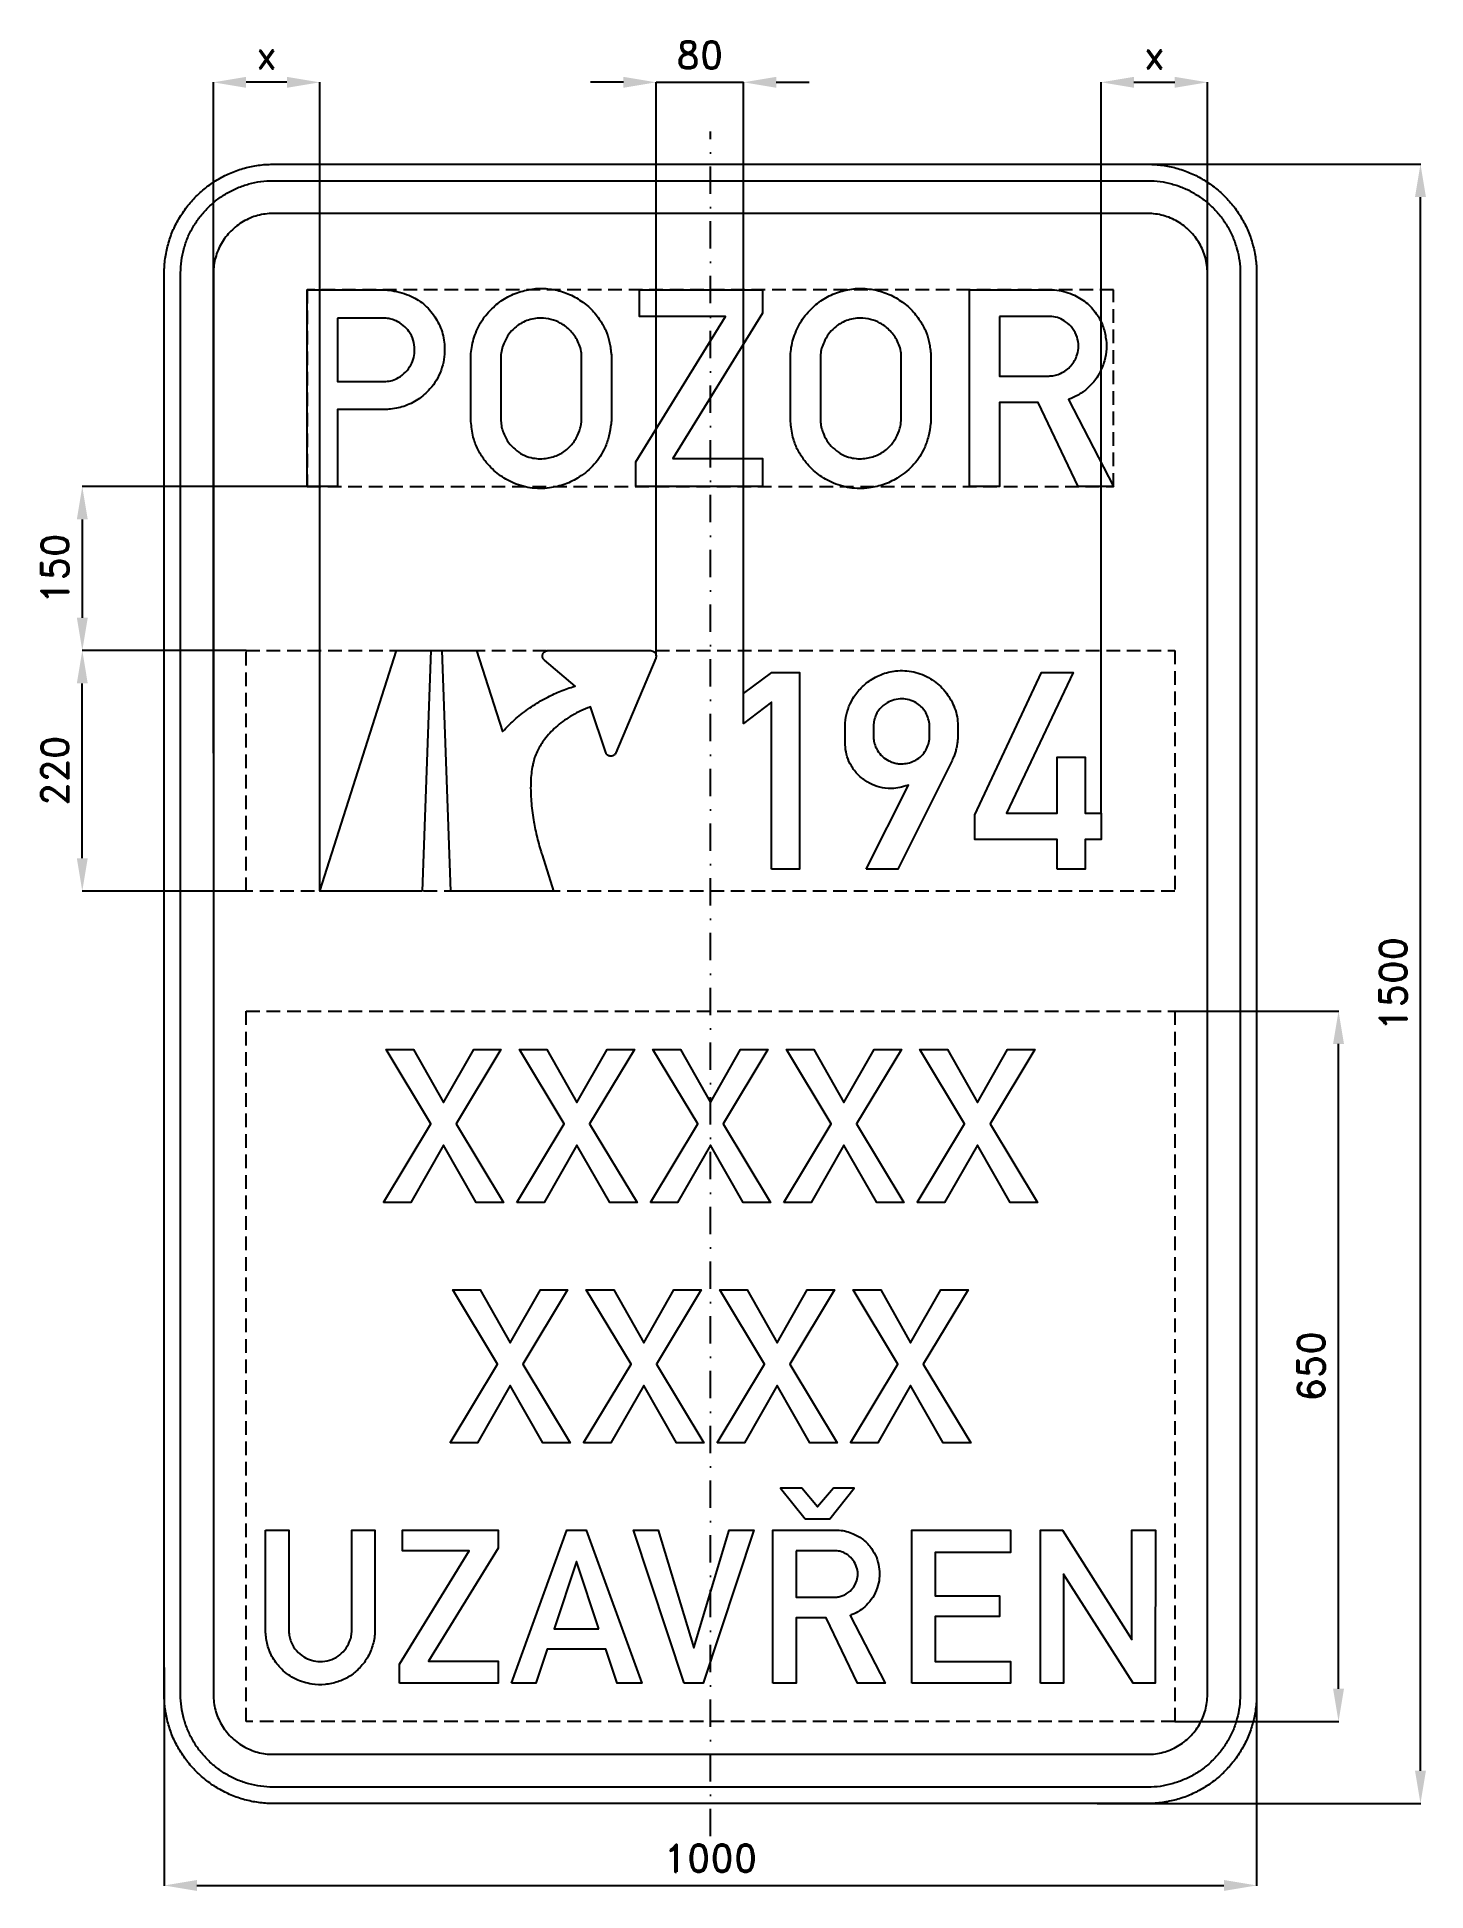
# Model space of a CAD drawing. Header units: millimetres. Extents: x -616 to 655, y -830 to 866.
import ezdxf

# ---------------------------------------------------------------- set-up
doc = ezdxf.new("R2010")
doc.units = ezdxf.units.MM
doc.header["$LTSCALE"] = 5
doc.linetypes.add('ČERCHOVANÁX2', pattern=[2, 1, -0.5, 0, -0.5])
doc.linetypes.add('ČÁRKOVANÁX2', pattern=[1.5, 1, -0.5])
doc.layers.add('Kóty', color=2, linetype='Continuous')
doc.layers.add('Značka', color=7, linetype='Continuous')
doc.styles.get("Standard").update_dxf_attribs({"font": 'romand.shx', "height": 25})
doc.dimstyles.get("Standard").update_dxf_attribs({"dimtxt": 25, "dimasz": 30, "dimexe": 0.18, "dimexo": 0.0625, "dimgap": 12.5, "dimtad": 1, "dimdec": 0, "dimzin": 0, "dimdsep": 46, "dimtxsty": 'Standard', "dimcen": 0.09, "dimadec": 0, "dimazin": 0, "dimtfac": 1, "dimtdec": 0, "dimtofl": 0, "dimtmove": 0, "dimatfit": 3, "dimfxl": 1, "dimtolj": 1, "dimtzin": 0, "dimarcsym": 0})

msp = doc.modelspace()

# ---------------------------------------------------------------- blocks, each defined once
blk = doc.blocks.new('*D0')
at = {"layer": 'Defpoints', "color": 0, "transparency": 16777216}
for p in [(425.0625, -25), (575, -25), (425, -675)]:
    blk.add_point(p, dxfattribs=at)
at = {"layer": 'Kóty', "color": 0, "lineweight": -2, "transparency": 16777216}
for p, q in [((425.125, -25), (575.18, -25)), ((575, -645), (575, -55)), ((425.0625, -675), (575.18, -675))]:
    blk.add_line(p, q, dxfattribs=at)
at = {"layer": 'Kóty', "color": 0, "transparency": 16777216}
for points in [[(570, -55), (580, -55), (575, -25)], [(570, -645), (580, -645), (575, -675)]]:
    blk.add_solid(points, dxfattribs=at)
at = {"layer": 'Kóty', "color": 0, "transparency": 16777216, "insert": (550, -350), "char_height": 25, "attachment_point": 5, "rotation": 90}
blk.add_mtext('\\A1;650', dxfattribs=at)
blk = doc.blocks.new('*D1')
at = {"layer": 'Defpoints', "color": 0, "transparency": 16777216}
for p in [(351.7, 750), (650, 750), (353.9, -750)]:
    blk.add_point(p, dxfattribs=at)
at = {"layer": 'Kóty', "color": 0, "lineweight": -2, "transparency": 16777216}
for p, q in [((351.8, 750), (650.2, 750)), ((650, -720), (650, 720)), ((354, -750), (650.2, -750))]:
    blk.add_line(p, q, dxfattribs=at)
at = {"layer": 'Kóty', "color": 0, "transparency": 16777216}
for points in [[(645, 720), (655, 720), (650, 750)], [(645, -720), (655, -720), (650, -750)]]:
    blk.add_solid(points, dxfattribs=at)
at = {"layer": 'Kóty', "color": 0, "transparency": 16777216, "insert": (625, 0), "char_height": 25, "attachment_point": 5, "rotation": 90}
blk.add_mtext('\\A1;1500', dxfattribs=at)
blk = doc.blocks.new('*D2')
at = {"layer": 'Defpoints', "color": 0, "transparency": 16777216}
for p in [(-575, 305), (-425, 305), (-425, 85)]:
    blk.add_point(p, dxfattribs=at)
at = {"layer": 'Kóty', "color": 0, "lineweight": -2, "transparency": 16777216}
for p, q in [((-425.0625, 305), (-575.18, 305)), ((-575, 115), (-575, 275)), ((-425.0625, 85), (-575.18, 85))]:
    blk.add_line(p, q, dxfattribs=at)
at = {"layer": 'Kóty', "color": 0, "transparency": 16777216}
for points in [[(-580, 275), (-570, 275), (-575, 305)], [(-580, 115), (-570, 115), (-575, 85)]]:
    blk.add_solid(points, dxfattribs=at)
at = {"layer": 'Kóty', "color": 0, "transparency": 16777216, "insert": (-600, 195), "char_height": 25, "attachment_point": 5, "rotation": 90}
blk.add_mtext('\\A1;220', dxfattribs=at)
blk = doc.blocks.new('*D3')
at = {"layer": 'Defpoints', "color": 0, "transparency": 16777216}
for p in [(-49.7, 825), (-49.7, 300), (30.3, 265.8)]:
    blk.add_point(p, dxfattribs=at)
at = {"layer": 'Kóty', "color": 0, "lineweight": -2, "transparency": 16777216}
for p, q in [((-79.7, 825), (-109.7, 825)), ((-49.7, 300.1), (-49.7, 825.2)), ((30.3, 265.8), (30.3, 825.2)), ((60.3, 825), (90.3, 825))]:
    blk.add_line(p, q, dxfattribs=at)
at = {"layer": 'Kóty', "color": 0, "transparency": 16777216}
for points in [[(-79.7, 830), (-79.7, 820), (-49.7, 825)], [(60.3, 830), (60.3, 820), (30.3, 825)]]:
    blk.add_solid(points, dxfattribs=at)
at = {"layer": 'Kóty', "color": 0, "transparency": 16777216, "insert": (-9.7, 850), "char_height": 25, "attachment_point": 5}
blk.add_mtext('\\A1;80', dxfattribs=at)
blk = doc.blocks.new('*D4')
at = {"layer": 'Defpoints', "color": 0, "transparency": 16777216}
for p in [(-455, 825), (-455, 210.9), (-357.7, 85)]:
    blk.add_point(p, dxfattribs=at)
at = {"layer": 'Kóty', "color": 0, "lineweight": -2, "transparency": 16777216}
for p, q in [((-455, 211), (-455, 825.2)), ((-387.7, 825), (-425, 825)), ((-357.7, 85.1), (-357.7, 825.2))]:
    blk.add_line(p, q, dxfattribs=at)
at = {"layer": 'Kóty', "color": 0, "transparency": 16777216}
for points in [[(-425, 830), (-425, 820), (-455, 825)], [(-387.7, 830), (-387.7, 820), (-357.7, 825)]]:
    blk.add_solid(points, dxfattribs=at)
at = {"layer": 'Kóty', "color": 0, "transparency": 16777216, "insert": (-406.4, 850), "char_height": 25, "attachment_point": 5}
blk.add_mtext('\\A1;x', dxfattribs=at)
blk = doc.blocks.new('*D5')
at = {"layer": 'Defpoints', "color": 0, "transparency": 16777216}
for p in [(455, 825), (357.725, 156.337), (455, 156.337)]:
    blk.add_point(p, dxfattribs=at)
at = {"layer": 'Kóty', "color": 0, "lineweight": -2, "transparency": 16777216}
for p, q in [((357.725, 156.3995), (357.725, 825.18)), ((387.725, 825), (425, 825)), ((455, 156.3995), (455, 825.18))]:
    blk.add_line(p, q, dxfattribs=at)
at = {"layer": 'Kóty', "color": 0, "transparency": 16777216}
for points in [[(387.725, 830), (387.725, 820), (357.725, 825)], [(425, 830), (425, 820), (455, 825)]]:
    blk.add_solid(points, dxfattribs=at)
at = {"layer": 'Kóty', "color": 0, "transparency": 16777216, "insert": (406.3625, 850), "char_height": 25, "attachment_point": 5}
blk.add_mtext('\\A1;x', dxfattribs=at)
blk = doc.blocks.new('*D6')
at = {"layer": 'Defpoints', "color": 0, "transparency": 16777216}
for p in [(-369.047, 455.02), (-575, 305), (-425, 305)]:
    blk.add_point(p, dxfattribs=at)
at = {"layer": 'Kóty', "color": 0, "lineweight": -2, "transparency": 16777216}
for p, q in [((-369.1095, 455.02), (-575.18, 455.02)), ((-575, 425.02), (-575, 335)), ((-425.0625, 305), (-575.18, 305))]:
    blk.add_line(p, q, dxfattribs=at)
at = {"layer": 'Kóty', "color": 0, "transparency": 16777216}
for points in [[(-580, 425.02), (-570, 425.02), (-575, 455.02)], [(-580, 335), (-570, 335), (-575, 305)]]:
    blk.add_solid(points, dxfattribs=at)
at = {"layer": 'Kóty', "color": 0, "transparency": 16777216, "insert": (-600, 380.01), "char_height": 25, "attachment_point": 5, "rotation": 90}
blk.add_mtext('\\A1;150', dxfattribs=at)
blk = doc.blocks.new('*D7')
at = {"layer": 'Defpoints', "color": 0, "transparency": 16777216}
for p in [(-500, -625.4), (500, -625.4), (500, -825)]:
    blk.add_point(p, dxfattribs=at)
at = {"layer": 'Kóty', "color": 0, "lineweight": -2, "transparency": 16777216}
for p, q in [((-500, -625.4), (-500, -825.2)), ((500, -625.4), (500, -825.2)), ((-470, -825), (470, -825))]:
    blk.add_line(p, q, dxfattribs=at)
at = {"layer": 'Kóty', "color": 0, "transparency": 16777216}
for points in [[(-470, -820), (-470, -830), (-500, -825)], [(470, -820), (470, -830), (500, -825)]]:
    blk.add_solid(points, dxfattribs=at)
at = {"layer": 'Kóty', "color": 0, "transparency": 16777216, "insert": (0, -800), "char_height": 25, "attachment_point": 5}
blk.add_mtext('\\A1;1000', dxfattribs=at)

# ---------------------------------------------------------------- dimensions: what is measured, and where the dimension line sits
at = {"layer": 'Kóty'}
for base, p1, p2, picture, middle in [((-455, 825), (-357.7, 85), (-455, 210.9), '*D4', (-406.4, 850)), ((455, 825), (357.7, 156.3), (455, 156.3), '*D5', (406.4, 850))]:
    dim = msp.add_linear_dim(base=base, p1=p1, p2=p2, text='x', dimstyle='Standard', dxfattribs=at)
    dim.commit()
    dim.dimension.update_dxf_attribs({"geometry": picture, "text_midpoint": middle})
for base, p1, p2, picture, middle in [((-49.7, 825), (30.3, 265.8), (-49.7, 300), '*D3', (-9.7, 850)), ((500, -825), (-500, -625.4), (500, -625.4), '*D7', (0, -800))]:
    dim = msp.add_linear_dim(base=base, p1=p1, p2=p2, dimstyle='Standard', dxfattribs=at)
    dim.commit()
    dim.dimension.update_dxf_attribs({"geometry": picture, "text_midpoint": middle})
for base, p1, p2, picture, middle in [((650, 750), (353.9, -750), (351.7, 750), '*D1', (625, 0)), ((-575, 305), (-369, 455), (-425, 305), '*D6', (-600, 380)), ((-575, 305), (-425, 85), (-425, 305), '*D2', (-600, 195)), ((575, -25), (425, -675), (425.1, -25), '*D0', (550, -350))]:
    dim = msp.add_linear_dim(base=base, p1=p1, p2=p2, angle=90, dimstyle='Standard', dxfattribs=at)
    dim.commit()
    dim.dimension.update_dxf_attribs({"geometry": picture, "text_midpoint": middle})

# ---------------------------------------------------------------- linework, layer by layer
at = {"layer": 'Kóty'}
msp.add_lwpolyline([(-49.7, 825), (30.3, 825)], dxfattribs=at)
at = {"layer": 'Značka', "color": 6, "linetype": 'ČERCHOVANÁX2', "ltscale": 5}
msp.add_lwpolyline([(0, -780), (0, 780)], dxfattribs=at)
at = {"layer": 'Značka', "color": 3}
for points in [[(-400, -750), (-400.4, -750), (-400.8, -750, -0.03218), (-413.7, -749.1, -0.035443), (-426.4, -746.5, -0.036267), (-438.7, -742.3, -0.03442), (-450.2, -736.5, -0.033722), (-461, -729.3, -0.034085), (-470.7, -720.7, -0.034209), (-479.3, -711, -0.034229), (-486.5, -700.2, -0.034044), (-492.3, -688.7, -0.033412), (-496.5, -676.4, -0.034127), (-499.1, -663.7, -0.036745), (-500, -650.8), (-500, -650.4), (-500, -650), (-500, 650), (-500, 650.4), (-500, 650.8, -0.03218), (-499.1, 663.7, -0.035441), (-496.5, 676.4, -0.03627), (-492.3, 688.7, -0.034417), (-486.5, 700.2, -0.033719), (-479.3, 711, -0.034078), (-470.7, 720.7, -0.034208), (-461, 729.3, -0.034227), (-450.2, 736.5, -0.034051), (-438.7, 742.3, -0.033416), (-426.4, 746.5, -0.034129), (-413.7, 749.1, -0.036746), (-400.8, 750), (-400.4, 750), (-400, 750), (400, 750), (400.4, 750), (400.8, 750, -0.032179), (413.7, 749.1, -0.035451), (426.4, 746.5, -0.036282), (438.7, 742.3, -0.034425), (450.2, 736.5, -0.033731), (461, 729.3, -0.034081), (470.7, 720.7, -0.034214), (479.3, 711, -0.034229), (486.5, 700.2, -0.034034), (492.3, 688.7, -0.033411), (496.5, 676.4, -0.034122), (499.1, 663.7, -0.036741), (500, 650.8), (500, 650.4), (500, 650), (500, -650), (500, -650.4), (500, -650.8, -0.032179), (499.1, -663.7, -0.035442), (496.5, -676.4, -0.036264), (492.3, -688.7, -0.034415), (486.5, -700.2, -0.033719), (479.3, -711, -0.034086), (470.7, -720.7, -0.034205), (461, -729.3, -0.03423), (450.2, -736.5, -0.034046), (438.7, -742.3, -0.033413), (426.4, -746.5, -0.034127), (413.7, -749.1, -0.036745), (400.8, -750), (400.4, -750), (400, -750), (-400, -750)], [(-400, -735), (-400.3, -735), (-400.7, -735, -0.03218), (-411.6, -734.2, -0.035443), (-422.4, -732, -0.036267), (-432.9, -728.5, -0.03442), (-442.7, -723.5, -0.033721), (-451.9, -717.4, -0.034085), (-460.1, -710.1, -0.034209), (-467.4, -701.9, -0.034229), (-473.5, -692.7, -0.034045), (-478.4, -682.9, -0.033412), (-482, -672.4, -0.034127), (-484.3, -661.6, -0.036745), (-485, -650.7), (-485, -650.3), (-485, -650), (-485, 650), (-485, 650.3), (-485, 650.7, -0.032181), (-484.2, 661.6, -0.035444), (-482, 672.4, -0.036267), (-478.5, 682.9, -0.034419), (-473.5, 692.7, -0.033711), (-467.4, 701.8, -0.034078), (-460.1, 710.1, -0.034195), (-451.9, 717.4, -0.034219), (-442.7, 723.5, -0.034051), (-432.9, 728.4, -0.033409), (-422.4, 732, -0.034121), (-411.6, 734.3, -0.036745), (-400.7, 735), (-400.3, 735), (-400, 735), (400, 735), (400.3, 735), (400.7, 735, -0.032174), (411.6, 734.2, -0.03544), (422.4, 732, -0.036261), (432.9, 728.5, -0.03443), (442.7, 723.5, -0.033731), (451.9, 717.4, -0.03408), (460.1, 710.1, -0.034212), (467.4, 701.9, -0.03423), (473.5, 692.7, -0.034037), (478.4, 682.8, -0.033418), (482, 672.4, -0.034127), (484.3, 661.6, -0.036751), (485, 650.7), (485, 650.3), (485, 650), (485, -650), (485, -650.3), (485, -650.7, -0.032185), (484.2, -661.6, -0.03545), (482, -672.4, -0.036271), (478.5, -682.9, -0.034419), (473.5, -692.7, -0.033715), (467.4, -701.9, -0.034083), (460.1, -710.1, -0.034209), (451.9, -717.4, -0.034231), (442.7, -723.5, -0.034042), (432.9, -728.4, -0.033411), (422.4, -732, -0.034127), (411.6, -734.3, -0.036745), (400.7, -735), (400.3, -735), (400, -735), (-400, -735)], [(-400, -705), (400, -705), (400.2, -705), (400.4, -705, 0.03218), (407.5, -704.5, 0.035442), (414.5, -703.1, 0.036265), (421.3, -700.8, 0.034422), (427.6, -697.6, 0.033717), (433.6, -693.6, 0.034088), (438.9, -688.9, 0.034212), (443.6, -683.6, 0.034229), (447.6, -677.6, 0.034042), (450.7, -671.3, 0.033412), (453.1, -664.5, 0.034125), (454.5, -657.5, 0.036743), (455, -650.4), (455, -650.2), (455, -650), (455, 650), (455, 650.2), (455, 650.4, 0.032187), (454.5, 657.5, 0.035442), (453.1, 664.5, 0.036278), (450.8, 671.3, 0.034421), (447.6, 677.6, 0.033718), (443.6, 683.6, 0.034078), (438.9, 688.9, 0.034199), (433.6, 693.6, 0.034236), (427.6, 697.6, 0.03403), (421.3, 700.8, 0.033395), (414.5, 703.1, 0.034109), (407.5, 704.5, 0.036744), (400.4, 705), (400.2, 705), (400, 705), (-400, 705), (-400.2, 705), (-400.4, 705, 0.032171), (-407.5, 704.5, 0.035429), (-414.5, 703.1, 0.036266), (-421.3, 700.8, 0.034431), (-427.6, 697.6, 0.033735), (-433.6, 693.6, 0.034079), (-438.9, 688.9, 0.034224), (-443.6, 683.6, 0.034235), (-447.6, 677.6, 0.03404), (-450.7, 671.3, 0.033409), (-453.1, 664.5, 0.034125), (-454.5, 657.5, 0.036745), (-455, 650.4), (-455, 650.2), (-455, 650), (-455, -650), (-455, -650.2), (-455, -650.4, 0.03218), (-454.5, -657.5, 0.035443), (-453.1, -664.5, 0.036267), (-450.8, -671.3, 0.034421), (-447.6, -677.6, 0.033721), (-443.6, -683.6, 0.034084), (-438.9, -688.9, 0.034208), (-433.6, -693.6, 0.03423), (-427.6, -697.6, 0.034044), (-421.3, -700.7, 0.033412), (-414.5, -703.1, 0.034127), (-407.5, -704.5, 0.036745), (-400.4, -705), (-400.2, -705), (-400, -705)], [(-369, 455), (-369, 635), (-296.2, 635), (-295.2, 634.9), (-294.1, 634.7, -0.025334), (-284.9, 633.1, -0.042928), (-276, 630.1, -0.079586), (-262.7, 622.2, -0.076485), (-252.4, 610.5, -0.07689), (-245.7, 596.7, -0.075741), (-243.3, 581.4, -0.094028), (-246.6, 561.6, -0.098352), (-256.8, 544.4, -0.073285), (-267.7, 534.8, -0.067696), (-280.7, 528.5, -0.034228), (-287.5, 526.7, -0.037885), (-294.5, 525.8), (-295.6, 525.7), (-296.8, 525.7), (-341.5, 525.7), (-341.5, 455), (-369, 455)], [(-219.3, 573.9), (-219.3, 575.3, -0.004529), (-219.2, 576.8, -0.030679), (-218.1, 584.3, -0.031069), (-216.2, 591.7, -0.066298), (-209.3, 606.6, -0.068474), (-198.7, 619.1, -0.061858), (-187, 627.9, -0.059934), (-173.5, 633.5, -0.057352), (-159.7, 636.2, -0.057578), (-145.5, 635.6, -0.056916), (-132.1, 632.2, -0.057507), (-119.7, 625.8, -0.055384), (-109.2, 617.4, -0.053461), (-100.8, 606.9, -0.04303), (-95.8, 597.8, -0.048851), (-92.6, 588, -0.022723), (-91.6, 582.7, -0.012946), (-90.9, 577.3), (-90.8, 576.4), (-90.7, 575.5), (-90.7, 515.2), (-90.9, 513.8), (-91, 512.5, -0.035772), (-92.9, 501.3, -0.047844), (-96.7, 490.6, -0.078792), (-106.3, 475.5, -0.073102), (-120, 463.9, -0.060121), (-133.1, 457.3, -0.059851), (-147.3, 453.9, -0.071114), (-165, 454, -0.074186), (-181.9, 459.2, -0.066047), (-195.2, 467.3, -0.0617), (-206.1, 478.5, -0.04709), (-212.4, 488.1, -0.053874), (-216.6, 498.7, -0.030223), (-218.1, 505.7, -0.017682), (-219, 512.9), (-219.2, 514.5), (-219.3, 516.2), (-219.3, 573.9)], [(73.2, 573.9, -0.001515), (73.3, 575.3, -0.004509), (73.4, 576.8, -0.030687), (74.4, 584.3, -0.031077), (76.4, 591.7, -0.066302), (83.3, 606.6, -0.068475), (93.9, 619.1, -0.061853), (105.6, 627.9, -0.059934), (119, 633.5, -0.057351), (132.9, 636.2, -0.057578), (147, 635.6, -0.056915), (160.5, 632.2, -0.057506), (172.9, 625.8, -0.055384), (183.4, 617.4, -0.053458), (191.8, 606.9, -0.043022), (196.8, 597.8, -0.048842), (200, 588, -0.022712), (201, 582.7, -0.012946), (201.7, 577.3), (201.8, 576.4), (201.8, 575.5), (201.8, 515.2), (201.7, 513.8, -0.002788), (201.6, 512.5, -0.035777), (199.6, 501.3, -0.047844), (195.9, 490.6, -0.07879), (186.3, 475.5, -0.073101), (172.5, 463.9, -0.060122), (159.5, 457.3, -0.059852), (145.3, 453.9, -0.071114), (127.6, 454, -0.074187), (110.7, 459.2, -0.066046), (97.3, 467.3, -0.061699), (86.5, 478.5, -0.047092), (80.2, 488.1, -0.053874), (76, 498.7, -0.030215), (74.4, 505.7, -0.017678), (73.5, 512.9), (73.4, 514.5), (73.2, 516.2), (73.2, 573.9)], [(237.1, 455), (237.1, 635), (312.9, 635), (313.9, 635), (315, 635, -0.052893), (323.5, 633.7, -0.045262), (331.6, 630.8, -0.068749), (343.7, 623.6, -0.074101), (353.2, 613.3, -0.062847), (358.8, 603.2, -0.059666), (361.8, 591.9, -0.055135), (362.5, 581, -0.055181), (360.7, 570.2, -0.062311), (356.1, 558.7, -0.063044), (348.8, 548.7, -0.052736), (341.4, 541.9, -0.055204), (332.7, 536.9), (330.2, 535.8), (327.7, 534.9), (369, 455), (336.7, 455), (299.9, 532.1), (264.5, 532.1), (264.5, 455), (237.1, 455)], [(264.5, 610.7), (264.5, 556.2), (308.6, 556.2), (309.7, 556.2), (310.8, 556.3, 0.040824), (315.8, 557, 0.049409), (320.6, 558.7, 0.110766), (330, 565.6, 0.114769), (335.7, 575.8, 0.085169), (336.9, 583.8, 0.080074), (335.6, 591.8, 0.084077), (331.5, 599.7, 0.08123), (325.2, 605.9, 0.067126), (319.2, 609.2, 0.082147), (312.6, 610.7), (311.8, 610.7), (311, 610.7), (264.5, 610.7)], [(-341.5, 609.2), (-341.5, 551.3), (-298.8, 551.3), (-298, 551.3), (-297.2, 551.3, 0.067124), (-291.2, 552.3, 0.057708), (-285.6, 554.9, 0.071734), (-279.1, 559.8, 0.074484), (-274.3, 566.3, 0.068275), (-271.6, 573.1, 0.065314), (-270.8, 580.4, 0.077201), (-272.1, 589.2, 0.083747), (-276, 597, 0.073391), (-281.2, 602.6, 0.066076), (-287.8, 606.6, 0.042642), (-292.2, 608.3, 0.049269), (-296.9, 609.1), (-297.6, 609.1), (-298.3, 609.2), (-341.5, 609.2)], [(-191.9, 573.7), (-191.9, 516.2), (-191.8, 515.1), (-191.7, 514, 0.037596), (-190.8, 508.3, 0.041684), (-188.9, 502.8, 0.062903), (-184.7, 495.4, 0.060167), (-178.8, 489.2, 0.059426), (-171.9, 484.4, 0.064336), (-164.1, 481.6, 0.050523), (-157.6, 480.6, 0.044537), (-151, 480.9, 0.073895), (-140, 483.8, 0.085009), (-130.4, 490, 0.073632), (-124, 497.4, 0.063583), (-119.9, 506.2, 0.033197), (-118.6, 510.6, 0.042641), (-118, 515.2, 0.004526), (-118, 515.8, 0.001521), (-118, 516.3), (-118, 573.6, 0.002803), (-118, 574.6, 0.008372), (-118, 575.7, 0.062608), (-119, 581.9, 0.048319), (-121.4, 587.9, 0.076903), (-128.1, 597.6, 0.083772), (-137.4, 604.7, 0.069871), (-146, 608.1, 0.066666), (-155.3, 609.2, 0.088512), (-168.1, 606.9, 0.098119), (-179.1, 600.3, 0.062844), (-184.6, 594.4, 0.05139), (-188.6, 587.3, 0.039518), (-190.7, 581.6, 0.050753), (-191.8, 575.8, 0.007122), (-191.9, 574.8), (-191.9, 573.7)], [(100.7, 573.7), (100.7, 516.2), (100.7, 515.1), (100.8, 514, 0.037586), (101.8, 508.3, 0.041669), (103.7, 502.8, 0.062896), (107.9, 495.4, 0.060167), (113.8, 489.2, 0.059426), (120.7, 484.4, 0.064336), (128.5, 481.6, 0.050521), (135, 480.6, 0.044537), (141.5, 480.9, 0.073897), (152.6, 483.8, 0.085012), (162.2, 490, 0.073629), (168.5, 497.4, 0.063583), (172.7, 506.2, 0.033197), (174, 510.6, 0.042634), (174.5, 515.2, 0.004631), (174.6, 515.8, 0.001573), (174.6, 516.3), (174.6, 573.6, 0.002803), (174.6, 574.6, 0.008431), (174.6, 575.7, 0.062603), (173.6, 581.9, 0.048319), (171.2, 587.9, 0.076901), (164.5, 597.6, 0.083771), (155.2, 604.7, 0.069871), (146.6, 608.1, 0.066666), (137.3, 609.2, 0.088513), (124.5, 606.9, 0.098122), (113.5, 600.3, 0.062841), (108, 594.4, 0.05139), (104, 587.3, 0.039523), (101.8, 581.6, 0.050753), (100.8, 575.8, 0.007122), (100.7, 574.8, 0.00231), (100.7, 573.7)], [(-237.5, 85), (-245.5, 305), (-214, 305), (-190.3, 230.9), (-189.5, 231.7), (-188.6, 232.6, -0.014815), (-182.7, 238.5, -0.01553), (-176.5, 244.1, -0.014809), (-170.3, 249.1, -0.014249), (-163.8, 253.6, -0.0141), (-157.1, 257.9, -0.014415), (-150.2, 261.8, -0.011457), (-144.5, 264.6, -0.010966), (-138.7, 267.2, -0.0121), (-132.4, 269.7, -0.013501), (-126, 271.8), (-124.9, 272.2), (-123.7, 272.5), (-152, 296.3), (-152.1, 296.4), (-152.1, 296.4), (-152.4, 296.7), (-152.7, 297.1), (-153, 297.4), (-153.2, 297.8), (-153.3, 298.2), (-153.5, 298.5), (-153.6, 298.9), (-153.6, 299.2), (-153.7, 299.6), (-153.7, 299.9), (-153.7, 300), (-153.7, 300), (-153.7, 300.2, -0.005915), (-153.7, 300.3, -0.014744), (-153.7, 300.5), (-153.7, 300.8, -0.029655), (-153.5, 301.3), (-153.3, 301.9, -0.041609), (-153, 302.6), (-152.6, 303.2), (-152, 303.8), (-151.4, 304.2), (-150.9, 304.5), (-150.3, 304.8), (-149.7, 304.9), (-149, 305), (-148.9, 305), (-148.8, 305), (-54.7, 305), (-54.6, 305), (-54.4, 305), (-53.6, 304.9), (-52.8, 304.6), (-52.1, 304.3), (-51.5, 303.9), (-51, 303.3), (-50.5, 302.7), (-50.2, 302.2), (-50, 301.6, -0.041625), (-49.8, 300.8, -0.045516), (-49.7, 300, -0.013203), (-49.7, 299.8, -0.010909), (-49.7, 299.6), (-49.8, 299.4), (-49.8, 299.2), (-49.8, 299), (-49.9, 298.8), (-49.9, 298.6), (-50, 298.5), (-50, 298.3), (-50.1, 298.2), (-50.1, 298.1), (-50.1, 298.1), (-86.5, 211.4), (-86.6, 211.3), (-86.6, 211.2), (-86.9, 210.7), (-87.3, 210.2), (-87.7, 209.8), (-88.1, 209.4), (-88.6, 209.1), (-89.1, 208.8), (-89.5, 208.6), (-89.9, 208.5), (-90.4, 208.4), (-90.9, 208.4), (-91, 208.4), (-91.1, 208.4), (-91.2, 208.4), (-91.3, 208.4), (-91.5, 208.4), (-91.7, 208.4), (-92.1, 208.5), (-92.6, 208.6), (-93.2, 208.8), (-93.7, 209.1), (-94.2, 209.4), (-94.7, 209.8), (-95, 210.2), (-95.3, 210.6), (-95.5, 211.1), (-95.8, 211.5), (-95.8, 211.6), (-95.8, 211.7), (-109.8, 253.5), (-111, 253), (-112.3, 252.6, 0.022525), (-120.5, 248.9, 0.024403), (-128.4, 244.6, 0.023313), (-135.2, 240, 0.023934), (-141.5, 234.9, 0.024389), (-147, 229.5, 0.027812), (-151.9, 223.7, 0.022816), (-155.2, 218.9, 0.023847), (-158.1, 213.9, 0.027919), (-160.4, 208.5, 0.035329), (-162.1, 203), (-162.3, 202), (-162.5, 201), (-162.7, 200.2), (-162.9, 199.2), (-163.1, 198.2, 0.020221), (-164.1, 190.7, 0.017004), (-164.5, 183.2, 0.01513), (-164.5, 175.2, 0.012804), (-164.1, 167.2, 0.01218), (-163.2, 158.7, 0.011444), (-162, 150.2, 0.008894), (-160.7, 143.1, 0.008024), (-159.1, 136, 0.008852), (-157.2, 128.3, 0.009904), (-155, 120.7), (-154.6, 119.4), (-154.1, 118), (-143.6, 85), (-237.5, 85)], [(142.6, 105), (181.2, 181.9), (179, 181.2), (176.8, 180.5, -0.039135), (169.7, 179.1, -0.045944), (162.6, 178.9, -0.066136), (152.7, 180.7, -0.062039), (143.6, 184.9, -0.064468), (135.3, 191.2, -0.067514), (129, 199.5, -0.060707), (125.2, 207.9, -0.062867), (123.6, 216.9, -0.005515), (123.5, 217.9), (123.5, 218.9), (123.5, 236.3, -0.001914), (123.5, 237.6, -0.005596), (123.5, 238.9, -0.057672), (125.2, 249, -0.056066), (129, 258.5, -0.065501), (135.9, 268.7, -0.061131), (145.2, 276.9, -0.069349), (157.8, 283.6, -0.074505), (171.6, 286.5, -0.086604), (188.1, 285, -0.085334), (203.1, 278.1, -0.080124), (214.8, 267.7, -0.076174), (222.8, 254.3, -0.044505), (225.4, 246.5, -0.054997), (226.4, 238.5, -0.006125), (226.4, 237.4), (226.4, 236.3), (226.4, 224.3, -0.000626), (226.3, 223.3, -0.001984), (226.2, 222.3, -0.01523), (225.7, 218.2, -0.023864), (224.8, 214.2, -0.024139), (223.7, 210.5, -0.01981), (222.3, 207), (221.7, 205.7), (221.2, 204.5), (171.7, 105), (142.6, 105)], [(200.7, 225.7), (200.7, 236.4), (200.6, 237.2), (200.5, 238, 0.046139), (199, 244.1, 0.065929), (196.3, 249.6, 0.065632), (192.7, 253.9, 0.058916), (188.2, 257.3, 0.067217), (182, 259.9, 0.069352), (175.4, 260.8, 0.072204), (168.3, 260, 0.068716), (161.8, 257.2, 0.044858), (158.1, 254.7, 0.047777), (155, 251.6, 0.063436), (151.8, 246.6, 0.065649), (149.9, 241, 0.021327), (149.5, 238.7, 0.007112), (149.2, 236.3), (149.2, 225.9), (149.3, 224.6, 0.009309), (149.5, 223.3, 0.051254), (150.7, 218.3, 0.055524), (153, 213.6, 0.075002), (157.4, 208.1, 0.072368), (163.3, 204.2, 0.04409), (167.2, 202.6, 0.043734), (171.3, 201.6, 0.018572), (173.1, 201.4, 0.017909), (174.9, 201.4, 0.057595), (180.8, 202, 0.060863), (186.4, 204.1, 0.06928), (192, 207.6, 0.070579), (196.3, 212.6, 0.064053), (199.1, 218, 0.060747), (200.5, 224, 0.006596), (200.6, 224.8, 0.002256), (200.7, 225.7)]]:
    msp.add_lwpolyline(points, format="xyb", dxfattribs=at)
at = {"layer": 'Značka', "color": 6, "linetype": 'ČÁRKOVANÁX2', "ltscale": 2.5}
msp.add_lwpolyline([(-369, 455), (369, 455), (369, 635), (-369, 635)], close=True, dxfattribs=at)
at = {"layer": 'Značka', "color": 3}
for points in [[(-68.2, 455), (-68.2, 477.6), (13.7, 610.6), (-65, 610.6), (-65, 635), (47.7, 635), (47.7, 613.8), (-34.4, 480.8), (47.7, 480.8), (47.7, 455), (-68.2, 455)], [(-263.9, 85), (-357.7, 85), (-287.3, 305), (-255.8, 305), (-263.9, 85)], [(55.8, 105), (55.8, 257.7), (30.3, 238.4), (30.3, 265.8), (56.1, 285), (81.5, 285), (81.5, 105), (55.8, 105)], [(317.4, 105), (317.4, 132.2), (242.2, 132.2), (242.2, 154.6), (303.2, 284.8), (332.1, 284.8), (271.1, 156.3), (317.4, 156.3), (317.4, 207.6), (343.1, 207.5), (343.1, 156.3), (357.7, 156.3), (357.7, 132.2), (343.1, 132.2), (343.1, 105), (317.4, 105)], [(-299.3, -200), (-256, -128.1), (-296.9, -60), (-271.8, -60), (-244.4, -108.6), (-216.7, -60), (-191.8, -60), (-232.8, -128.1), (-189.4, -200), (-214.4, -200), (-244.4, -147.5), (-274.4, -200), (-299.3, -200)], [(-177.2, -200), (-133.8, -128.1), (-174.7, -60), (-149.6, -60), (-122.2, -108.6), (-94.6, -60), (-69.6, -60), (-110.6, -128.1), (-67.2, -200), (-92.2, -200), (-122.2, -147.5), (-152.2, -200), (-177.2, -200)], [(-55, -200), (-11.6, -128.1), (-52.6, -60), (-27.4, -60), (0, -108.6), (27.6, -60), (52.6, -60), (11.6, -128.1), (55, -200), (30, -200), (0, -147.5), (-30, -200), (-55, -200)], [(67.2, -200), (110.5, -128.1), (69.6, -60), (94.8, -60), (122.2, -108.6), (149.8, -60), (174.8, -60), (133.8, -128.1), (177.2, -200), (152.2, -200), (122.2, -147.5), (92.2, -200), (67.2, -200)], [(189.4, -200), (232.7, -128.1), (191.8, -60), (217, -60), (244.4, -108.6), (272, -60), (297, -60), (256, -128.1), (299.4, -200), (274.3, -200), (244.4, -147.5), (214.4, -200), (189.4, -200)], [(-238.3, -420), (-194.9, -348.1), (-235.8, -280), (-210.7, -280), (-183.3, -328.6), (-155.7, -280), (-130.7, -280), (-171.7, -348.1), (-128.3, -420), (-153.3, -420), (-183.3, -367.5), (-213.3, -420), (-238.3, -420)], [(-116.1, -420), (-72.7, -348.1), (-113.7, -280), (-88.5, -280), (-61.1, -328.6), (-33.5, -280), (-8.5, -280), (-49.5, -348.1), (-6.1, -420), (-31.1, -420), (-61.1, -367.5), (-91.1, -420), (-116.1, -420)], [(6.1, -420), (49.4, -348.1), (8.5, -280), (33.7, -280), (61.1, -328.6), (88.7, -280), (113.7, -280), (72.7, -348.1), (116.1, -420), (91.1, -420), (61.1, -367.5), (31.1, -420), (6.1, -420)], [(128.3, -420), (171.6, -348.1), (130.7, -280), (155.9, -280), (183.3, -328.6), (210.9, -280), (235.9, -280), (194.9, -348.1), (238.3, -420), (213.2, -420), (183.3, -367.5), (153.3, -420), (128.3, -420)]]:
    msp.add_lwpolyline(points, dxfattribs=at)
at = {"layer": 'Značka', "color": 6, "linetype": 'ČÁRKOVANÁX2', "ltscale": 2.5}
for points in [[(-425, 85), (-425, 305), (425, 305), (425, 85), (-425, 85)], [(-425, -675), (-425, -25), (425, -25), (425, -675), (-425, -675)]]:
    msp.add_lwpolyline(points, dxfattribs=at)
at = {"layer": 'Značka', "color": 1}
for points in [[(86.7, -489.5), (109.4, -489.5), (131.6, -461.5), (112.7, -461.6), (98.1, -478.5), (83.6, -461.6), (64.2, -461.5), (86.7, -489.5)], [(-284.5, -640), (-284.5, -622.4), (-220.7, -518.9), (-282, -518.9), (-282, -500), (-194.3, -500), (-194.3, -516.5), (-258.1, -619.9), (-194.3, -619.9), (-194.3, -640), (-284.5, -640)], [(-182.1, -640), (-131.3, -500), (-113.6, -500), (-62.9, -640), (-85.3, -640), (-95.8, -608.7), (-149.4, -608.7), (-159.7, -640), (-182.1, -640)], [(-24.1, -640), (-70.4, -500), (-47.7, -500), (-15.3, -607.6), (17.2, -500), (39.7, -500), (-6.5, -640), (-24.1, -640)], [(184.4, -640), (184.4, -500), (274.7, -500), (274.7, -520.2), (205.6, -520.2), (205.6, -560.1), (264.5, -560.1), (264.5, -578.9), (205.6, -578.9), (205.6, -620.1), (274.6, -620.1), (274.6, -640), (184.4, -640)], [(302.1, -640), (302.1, -500), (322.2, -500), (385.8, -599.9), (385.8, -500), (407.3, -500), (407.1, -640), (387, -640), (323.3, -540.2), (323.3, -640), (302.1, -640)], [(-102, -590.1), (-122.5, -528.6), (-143, -590.1), (-102, -590.1)]]:
    msp.add_lwpolyline(points, dxfattribs=at)
for points in [[(-407.3, -500), (-386, -500), (-386, -592.4), (-385.9, -593.1, 0.003919), (-385.9, -593.7, 0.039543), (-385.1, -598.4, 0.043686), (-383.5, -602.9, 0.079497), (-379, -610.1, 0.080044), (-372.3, -615.7, 0.074673), (-365.1, -618.9, 0.071356), (-357.3, -620, 0.077187), (-348.7, -618.8, 0.082092), (-340.9, -615.1, 0.077982), (-334.8, -609.5, 0.072581), (-330.6, -602.4, 0.046191), (-329, -597.8, 0.05459), (-328.4, -593), (-328.4, -592.6), (-328.4, -592.1), (-328.4, -500), (-307.3, -500), (-307.3, -592.4), (-307.3, -593.1, -0.004615), (-307.2, -593.9, -0.044944), (-307.9, -599.9, -0.033047), (-309.4, -605.8, -0.05764), (-314.3, -617, -0.066494), (-321.8, -626.6, -0.064403), (-330.7, -633.8, -0.060337), (-341.2, -638.6, -0.061462), (-352.8, -641.1, -0.061737), (-364.7, -640.7, -0.080256), (-379.6, -636.2, -0.084185), (-392.4, -627.1, -0.072646), (-400.6, -616.8, -0.072796), (-405.5, -604.7, -0.029071), (-406.6, -599.2, -0.022449), (-407.2, -593.6), (-407.2, -593), (-407.3, -592.4), (-407.3, -500)], [(57.2, -640), (57.2, -500), (116.2, -500), (117, -500, -0.005426), (117.9, -500, -0.052876), (124.5, -501, -0.045257), (130.8, -503.2, -0.068752), (140.1, -508.8, -0.074107), (147.5, -516.8, -0.062848), (151.9, -524.7, -0.059662), (154.3, -533.5, -0.055136), (154.8, -542, -0.05518), (153.4, -550.4, -0.062308), (149.8, -559.3, -0.063046), (144.2, -567.1, -0.052741), (138.3, -572.4, -0.055198), (131.6, -576.3, -0.011424), (129.7, -577.1, -0.003811), (127.8, -577.9), (159.9, -640), (134.7, -640), (106.1, -580), (78.5, -580), (78.5, -640), (57.2, -640)], [(78.5, -518.9), (78.5, -561.3), (112.9, -561.3), (113.8, -561.3, 0.005988), (114.6, -561.2, 0.040793), (118.5, -560.6, 0.049419), (122.2, -559.3, 0.110772), (129.5, -554, 0.114761), (133.9, -546, 0.085168), (134.9, -539.8, 0.080084), (133.8, -533.6, 0.084083), (130.7, -527.5, 0.081231), (125.7, -522.6, 0.067106), (121.1, -520, 0.082126), (116, -518.9, 0.008052), (115.4, -518.9), (114.8, -518.9), (78.5, -518.9)]]:
    msp.add_lwpolyline(points, format="xyb", dxfattribs=at)

msp.set_redraw_order([(e.dxf.handle, doc.entitydb.next_handle()) for e in msp.query("TEXT MTEXT ATTDEF DIMENSION ARC_DIMENSION")])  # texts and dimensions are drawn at this point

doc.saveas('drawing.dxf')
